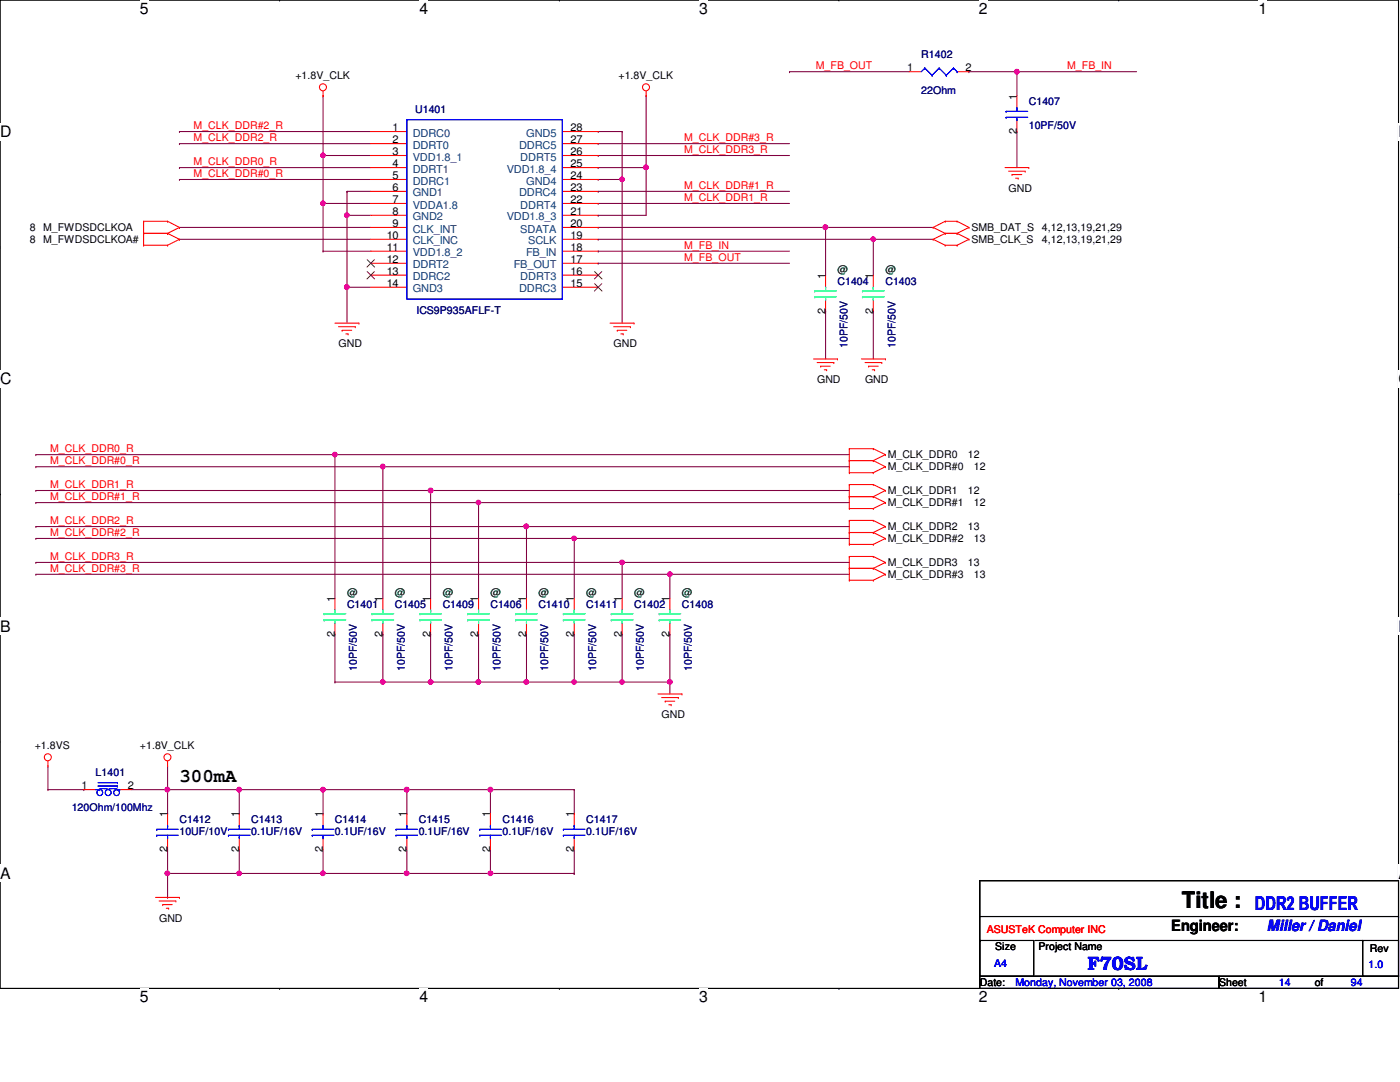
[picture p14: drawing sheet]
<svg xmlns="http://www.w3.org/2000/svg" width="279mm" height="216mm" viewBox="0 0 279 216" stroke-linecap="round" stroke-linejoin="round" font-family="sans-serif">
<defs><g id="words">
<text font-size="4.5" x="235.9" y="181.1">Title :</text>
<text font-size="3.8" x="35.8" y="156">300mA</text>
<g font-size="3.8" fill="#00f">
<text x="250.4" y="181.7">DDR2 BUFFER</text>
<text x="217" y="193.6">F70SL</text>
</g>
<g font-size="3.1">
<text x="27.9" y="2.8">5</text>
<text x="83.7" y="2.8">4</text>
<text x="139.5" y="2.8">3</text>
<text x="195.3" y="2.8">2</text>
<text x="251.2" y="2.8">1</text>
<text x="0" y="27.4">D</text>
<text x="279.1" y="27.4">D</text>
<text x="0" y="76.7">C</text>
<text x="279.1" y="76.7">C</text>
<text x="0" y="126">B</text>
<text x="279.1" y="126">B</text>
<text x="0" y="175.3">A</text>
<text x="279.1" y="175.3">A</text>
<text x="233.8" y="185.8">Engineer:</text>
<text x="27.9" y="200">5</text>
<text x="83.7" y="200">4</text>
<text x="139.5" y="200">3</text>
<text x="195.3" y="200">2</text>
<text x="251.2" y="200">1</text>
</g>
<text font-size="3.1" fill="#00f" x="252.9" y="185.7">Miller / Daniel</text>
<g font-size="2.2">
<text x="181" y="14.3">1</text>
<text x="192.7" y="14.3">2</text>
<text x="202.9" y="19.9" transform="rotate(-90 202.9 19.9)">1</text>
<text x="78.4" y="26.2">1</text>
<text x="78.4" y="28.6">2</text>
<text x="113.9" y="28.6">27</text>
<text x="113.9" y="26.2">28</text>
<text x="202.9" y="26.8" transform="rotate(-90 202.9 26.8)">2</text>
<text x="78.4" y="31">3</text>
<text x="78.4" y="33.4">4</text>
<text x="78.4" y="35.8">5</text>
<text x="113.9" y="35.8">24</text>
<text x="113.9" y="33.4">25</text>
<text x="113.9" y="31">26</text>
<text x="78.4" y="38.1">6</text>
<text x="78.4" y="40.6">7</text>
<text x="113.9" y="40.6">22</text>
<text x="113.9" y="38.1">23</text>
<text x="77.2" y="47.7">10</text>
<text x="78.4" y="42.9">8</text>
<text x="78.4" y="45.3">9</text>
<text x="113.9" y="47.7">19</text>
<text x="113.9" y="45.3">20</text>
<text x="113.9" y="42.9">21</text>
<text x="77.2" y="50.1">11</text>
<text x="77.2" y="52.5">12</text>
<text x="113.9" y="52.5">17</text>
<text x="113.9" y="50.1">18</text>
<text x="77.2" y="54.9">13</text>
<text x="77.2" y="57.3">14</text>
<text x="113.9" y="57.3">15</text>
<text x="113.9" y="54.9">16</text>
<text x="164.7" y="55.7" transform="rotate(-90 164.7 55.7)">1</text>
<text x="174.2" y="55.7" transform="rotate(-90 174.2 55.7)">1</text>
<text x="164.7" y="62.6" transform="rotate(-90 164.7 62.6)">2</text>
<text x="174.2" y="62.6" transform="rotate(-90 174.2 62.6)">2</text>
<text x="66.8" y="120.1" transform="rotate(-90 66.8 120.1)">1</text>
<text x="76.4" y="120.1" transform="rotate(-90 76.4 120.1)">1</text>
<text x="85.9" y="120.1" transform="rotate(-90 85.9 120.1)">1</text>
<text x="95.5" y="120.1" transform="rotate(-90 95.5 120.1)">1</text>
<text x="105" y="120.1" transform="rotate(-90 105 120.1)">1</text>
<text x="114.6" y="120.1" transform="rotate(-90 114.6 120.1)">1</text>
<text x="124.1" y="120.1" transform="rotate(-90 124.1 120.1)">1</text>
<text x="133.6" y="120.1" transform="rotate(-90 133.6 120.1)">1</text>
<text x="66.8" y="127" transform="rotate(-90 66.8 127)">2</text>
<text x="76.4" y="127" transform="rotate(-90 76.4 127)">2</text>
<text x="85.9" y="127" transform="rotate(-90 85.9 127)">2</text>
<text x="95.5" y="127" transform="rotate(-90 95.5 127)">2</text>
<text x="105" y="127" transform="rotate(-90 105 127)">2</text>
<text x="114.6" y="127" transform="rotate(-90 114.6 127)">2</text>
<text x="124.1" y="127" transform="rotate(-90 124.1 127)">2</text>
<text x="133.6" y="127" transform="rotate(-90 133.6 127)">2</text>
<text x="16.3" y="157.5">1</text>
<text x="25.5" y="157.5">2</text>
<text x="33.4" y="163.1" transform="rotate(-90 33.4 163.1)">1</text>
<text x="47.7" y="163.1" transform="rotate(-90 47.7 163.1)">1</text>
<text x="64.4" y="163.1" transform="rotate(-90 64.4 163.1)">1</text>
<text x="81.2" y="163.1" transform="rotate(-90 81.2 163.1)">1</text>
<text x="97.8" y="163.1" transform="rotate(-90 97.8 163.1)">1</text>
<text x="114.6" y="163.1" transform="rotate(-90 114.6 163.1)">1</text>
<text x="33.4" y="170" transform="rotate(-90 33.4 170)">2</text>
<text x="47.7" y="170" transform="rotate(-90 47.7 170)">2</text>
<text x="64.4" y="170" transform="rotate(-90 64.4 170)">2</text>
<text x="81.2" y="170" transform="rotate(-90 81.2 170)">2</text>
<text x="97.8" y="170" transform="rotate(-90 97.8 170)">2</text>
<text x="114.6" y="170" transform="rotate(-90 114.6 170)">2</text>
</g>
<g font-size="2.2" fill="#004080">
<text x="82.4" y="27.3">DDRC0</text>
<text x="82.4" y="29.7">DDRT0</text>
<text x="103.6" y="29.7">DDRC5</text>
<text x="105" y="27.3">GND5</text>
<text x="82.4" y="32">VDD1.8_1</text>
<text x="82.4" y="34.5">DDRT1</text>
<text x="101.1" y="34.5">VDD1.8_4</text>
<text x="103.8" y="32">DDRT5</text>
<text x="82.4" y="36.8">DDRC1</text>
<text x="82.4" y="39.2">GND1</text>
<text x="82.4" y="41.6">VDDA1.8</text>
<text x="103.6" y="39.2">DDRC4</text>
<text x="103.8" y="41.6">DDRT4</text>
<text x="105" y="36.8">GND4</text>
<text x="82.4" y="44">GND2</text>
<text x="82.4" y="46.4">CLK_INT</text>
<text x="101.1" y="44">VDD1.8_3</text>
<text x="103.8" y="46.4">SDATA</text>
<text x="82.4" y="48.8">CLK_INC</text>
<text x="82.4" y="51.1">VDD1.8_2</text>
<text x="82.4" y="53.6">DDRT2</text>
<text x="102.5" y="53.6">FB_OUT</text>
<text x="105" y="51.1">FB_IN</text>
<text x="105.4" y="48.8">SCLK</text>
<text x="82.4" y="55.9">DDRC2</text>
<text x="82.4" y="58.3">GND3</text>
<text x="103.6" y="58.3">DDRC3</text>
<text x="103.8" y="55.9">DDRT3</text>
</g>
<g font-size="2.1" fill="#000080">
<text x="183.9" y="11.5">R1402</text>
<text x="82.8" y="22.5">U1401</text>
<text x="183.9" y="18.7">22Ohm</text>
<text x="205.3" y="21">C1407</text>
<text x="205.3" y="25.8">10PF/50V</text>
<text x="167.1" y="56.9">C1404</text>
<text x="176.7" y="56.9">C1403</text>
<text x="83.1" y="62.6">ICS9P935AFLF-T</text>
<text x="169.1" y="69.5" transform="rotate(-90 169.1 69.5)">10PF/50V</text>
<text x="178.7" y="69.5" transform="rotate(-90 178.7 69.5)">10PF/50V</text>
<text x="69.3" y="121.3">C1401</text>
<text x="78.8" y="121.3">C1405</text>
<text x="88.3" y="121.3">C1409</text>
<text x="97.9" y="121.3">C1406</text>
<text x="107.4" y="121.3">C1410</text>
<text x="117" y="121.3">C1411</text>
<text x="126.5" y="121.3">C1402</text>
<text x="136.1" y="121.3">C1408</text>
<text x="71.2" y="133.9" transform="rotate(-90 71.2 133.9)">10PF/50V</text>
<text x="80.8" y="133.9" transform="rotate(-90 80.8 133.9)">10PF/50V</text>
<text x="90.3" y="133.9" transform="rotate(-90 90.3 133.9)">10PF/50V</text>
<text x="99.9" y="133.9" transform="rotate(-90 99.9 133.9)">10PF/50V</text>
<text x="109.4" y="133.9" transform="rotate(-90 109.4 133.9)">10PF/50V</text>
<text x="119" y="133.9" transform="rotate(-90 119 133.9)">10PF/50V</text>
<text x="128.5" y="133.9" transform="rotate(-90 128.5 133.9)">10PF/50V</text>
<text x="138.1" y="133.9" transform="rotate(-90 138.1 133.9)">10PF/50V</text>
<text x="19.1" y="154.8">L1401</text>
<text x="14.3" y="161.9">120Ohm/100Mhz</text>
<text x="35.8" y="164.3">C1412</text>
<text x="35.8" y="166.7">10UF/10V</text>
<text x="50.1" y="164.3">C1413</text>
<text x="50.1" y="166.7">0.1UF/16V</text>
<text x="66.8" y="164.3">C1414</text>
<text x="66.8" y="166.7">0.1UF/16V</text>
<text x="83.6" y="164.3">C1415</text>
<text x="83.6" y="166.7">0.1UF/16V</text>
<text x="100.3" y="164.3">C1416</text>
<text x="100.3" y="166.7">0.1UF/16V</text>
<text x="117" y="164.3">C1417</text>
<text x="117" y="166.7">0.1UF/16V</text>
</g>
<g font-size="2.1">
<text x="59" y="15.8">+1.8V_CLK</text>
<text x="123.4" y="15.8">+1.8V_CLK</text>
<text x="201.3" y="38.2">GND</text>
<text x="6" y="46.1">8 M_FWDSDCLKOA</text>
<text x="193.9" y="46.1">SMB_DAT_S</text>
<text x="207.9" y="46.1">4,12,13,19,21,29</text>
<text x="6" y="48.5">8 M_FWDSDCLKOA#</text>
<text x="193.9" y="48.5">SMB_CLK_S</text>
<text x="207.9" y="48.5">4,12,13,19,21,29</text>
<text x="67.6" y="69.3">GND</text>
<text x="122.5" y="69.3">GND</text>
<text x="163.1" y="76.5">GND</text>
<text x="172.6" y="76.5">GND</text>
<text x="177.2" y="91.5">M_CLK_DDR0</text>
<text x="177.2" y="93.9">M_CLK_DDR#0</text>
<text x="193.2" y="91.5">12</text>
<text x="194.4" y="93.9">12</text>
<text x="177.2" y="98.6">M_CLK_DDR1</text>
<text x="177.2" y="101">M_CLK_DDR#1</text>
<text x="193.2" y="98.6">12</text>
<text x="194.4" y="101">12</text>
<text x="177.2" y="105.8">M_CLK_DDR2</text>
<text x="193.2" y="105.8">13</text>
<text x="177.2" y="108.2">M_CLK_DDR#2</text>
<text x="177.2" y="113">M_CLK_DDR3</text>
<text x="193.2" y="113">13</text>
<text x="194.4" y="108.2">13</text>
<text x="177.2" y="115.4">M_CLK_DDR#3</text>
<text x="194.4" y="115.4">13</text>
<text x="132" y="143.3">GND</text>
<text x="6.9" y="149.5">+1.8VS</text>
<text x="27.9" y="149.5">+1.8V_CLK</text>
<text x="31.7" y="183.9">GND</text>
<text x="198.6" y="189.6">Size</text>
<text x="207.3" y="189.6">Project Name</text>
<text x="273.4" y="189.9">Rev</text>
<text x="195.5" y="196.8">Date:</text>
<text x="243.3" y="196.8">Sheet</text>
<text x="262.4" y="196.8">of</text>
</g>
<g font-size="2.1" fill="#f00">
<text x="162.8" y="13.8">M_FB_OUT</text>
<text x="213" y="13.8">M_FB_IN</text>
<text x="38.7" y="25.8">M_CLK_DDR#2_R</text>
<text x="38.7" y="28.2">M_CLK_DDR2_R</text>
<text x="136.6" y="28.2">M_CLK_DDR#3_R</text>
<text x="38.7" y="33">M_CLK_DDR0_R</text>
<text x="38.7" y="35.3">M_CLK_DDR#0_R</text>
<text x="136.6" y="30.6">M_CLK_DDR3_R</text>
<text x="136.6" y="40.1">M_CLK_DDR1_R</text>
<text x="136.6" y="37.7">M_CLK_DDR#1_R</text>
<text x="136.6" y="49.7">M_FB_IN</text>
<text x="136.6" y="52.1">M_FB_OUT</text>
<text x="10" y="90.3">M_CLK_DDR0_R</text>
<text x="10" y="92.7">M_CLK_DDR#0_R</text>
<text x="10" y="99.8">M_CLK_DDR#1_R</text>
<text x="10" y="97.4">M_CLK_DDR1_R</text>
<text x="10" y="104.6">M_CLK_DDR2_R</text>
<text x="10" y="107">M_CLK_DDR#2_R</text>
<text x="10" y="111.8">M_CLK_DDR3_R</text>
<text x="10" y="114.1">M_CLK_DDR#3_R</text>
<text x="197" y="186.3">ASUSTeK Computer INC</text>
</g>
<g font-size="2.1" fill="#008000">
<text x="167.1" y="54.5">@</text>
<text x="176.7" y="54.5">@</text>
<text x="69.3" y="119">@</text>
<text x="78.8" y="119">@</text>
<text x="88.3" y="119">@</text>
<text x="97.9" y="119">@</text>
<text x="107.4" y="119">@</text>
<text x="117" y="119">@</text>
<text x="126.5" y="119">@</text>
<text x="136.1" y="119">@</text>
</g>
<g font-size="2.1" fill="#00f">
<text x="198.4" y="193">A4</text>
<text x="202.7" y="196.8">Monday, November 03, 2008</text>
<text x="255.2" y="196.8">14</text>
<text x="269.6" y="196.8">94</text>
<text x="273.1" y="193.2">1.0</text>
</g>
</g></defs>
<path d="M0 0h279.1v197.2h-279.1z" fill="none" stroke="#000" stroke-width=".21"/>
<g fill="#fff">
<path d="M27.9 0h1.7v3.5h-1.7z"/>
<path d="M27.9 197.2h1.7v3.5h-1.7z"/>
</g>
<path d="M55.8 0h.1M55.8 197.2h.1" fill="none" stroke="#000" stroke-width=".21"/>
<g fill="#fff">
<path d="M83.7 0h1.7v3.5h-1.7z"/>
<path d="M83.7 197.2h1.7v3.5h-1.7z"/>
</g>
<path d="M111.6 0h.1M111.6 197.2h.1" fill="none" stroke="#000" stroke-width=".21"/>
<g fill="#fff">
<path d="M139.5 0h1.8v3.5h-1.8z"/>
<path d="M139.5 197.2h1.8v3.5h-1.8z"/>
</g>
<path d="M167.4 0h.1M167.4 197.2h.1" fill="none" stroke="#000" stroke-width=".21"/>
<g fill="#fff">
<path d="M195.3 0h1.8v3.5h-1.8z"/>
<path d="M195.3 197.2h1.8v3.5h-1.8z"/>
</g>
<path d="M223.3 0h.1M223.3 197.2h.1" fill="none" stroke="#000" stroke-width=".21"/>
<g fill="#fff">
<path d="M251.2 0h1.7v3.5h-1.7z"/>
<path d="M251.2 197.2h1.7v3.5h-1.7z"/>
<path d="M0 24.6h2.2v3.5h-2.2z"/>
<path d="M279.1 24.6h.3v3.5h-.3z"/>
<path d="M0 73.9h2.2v3.5h-2.2z"/>
<path d="M279.1 73.9h.3v3.5h-.3z"/>
</g>
<path d="M0 49.3h.1M279.1 49.3h.1" fill="none" stroke="#000" stroke-width=".21"/>
<g fill="#fff">
<path d="M0 123.2h2.1v3.5h-2.1z"/>
<path d="M279.1 123.2h.3v3.5h-.3z"/>
</g>
<path d="M0 98.6h.1M279.1 98.6h.1" fill="none" stroke="#000" stroke-width=".21"/>
<path d="M0 98.6h.1M279.1 98.6h.1" fill="none" stroke="#000" stroke-width=".2"/>
<g fill="#fff">
<path d="M0 172.6h2.1v3.4h-2.1z"/>
<path d="M279.1 172.6h.3v3.4h-.3z"/>
</g>
<path d="M0 147.9h.1M279.1 147.9h.1" fill="none" stroke="#000" stroke-width=".21"/>
<path d="M66.8 90.7h.1M66.8 90.7h102.7" fill="none" stroke="#800040" stroke-width=".21"/>
<circle cx="66.8" cy="90.7" r=".45" fill="#f0f"/>
<circle cx="66.8" cy="90.7" r=".45" fill="none" stroke="#f0f" stroke-width=".21"/>
<path d="M76.4 93.1h.1M76.4 93.1h93.1" fill="none" stroke="#800040" stroke-width=".21"/>
<circle cx="76.4" cy="93.1" r=".46" fill="#f0f"/>
<circle cx="76.4" cy="93.1" r=".46" fill="none" stroke="#f0f" stroke-width=".21"/>
<path d="M85.9 97.9h.1M85.9 97.9h83.6" fill="none" stroke="#800040" stroke-width=".21"/>
<circle cx="85.9" cy="97.9" r=".47" fill="#f0f"/>
<circle cx="85.9" cy="97.9" r=".47" fill="none" stroke="#f0f" stroke-width=".21"/>
<path d="M95.5 100.3h.1M95.5 100.3h74" fill="none" stroke="#800040" stroke-width=".21"/>
<circle cx="95.5" cy="100.3" r=".45" fill="#f0f"/>
<circle cx="95.5" cy="100.3" r=".45" fill="none" stroke="#f0f" stroke-width=".21"/>
<path d="M105.1 105.1h.1M105.1 105.1h64.4" fill="none" stroke="#800040" stroke-width=".21"/>
<circle cx="105" cy="105" r=".47" fill="#f0f"/>
<circle cx="105" cy="105" r=".47" fill="none" stroke="#f0f" stroke-width=".21"/>
<path d="M114.6 107.4h.1M114.6 107.4h54.9" fill="none" stroke="#800040" stroke-width=".21"/>
<circle cx="114.6" cy="107.4" r=".45" fill="#f0f"/>
<circle cx="114.6" cy="107.4" r=".45" fill="none" stroke="#f0f" stroke-width=".21"/>
<path d="M85.9 126.5h.1M85.9 126.5v9.6M124.2 126.5h.1M124.2 136.1h.1M124.2 126.5v9.6M124.2 136.1h9.5M133.7 136.1h.1M133.7 136.1v2.4" fill="none" stroke="#800040" stroke-width=".21"/>
<circle cx="133.7" cy="136.1" r=".46" fill="#f0f"/>
<circle cx="133.7" cy="136.1" r=".46" fill="none" stroke="#f0f" stroke-width=".21"/>
<circle cx="124.1" cy="136.1" r=".45" fill="#f0f"/>
<circle cx="124.1" cy="136.1" r=".45" fill="none" stroke="#f0f" stroke-width=".21"/>
<path d="M105.1 126.5h.1M105.1 136.1h.1M105.1 126.5v9.6M114.6 126.5h.1M114.6 126.5v9.6h-9.5" fill="none" stroke="#800040" stroke-width=".21"/>
<circle cx="105" cy="136.1" r=".46" fill="#f0f"/>
<circle cx="105" cy="136.1" r=".46" fill="none" stroke="#f0f" stroke-width=".21"/>
<path d="M95.5 126.5h.1M95.5 136.1h.1M95.5 126.5v9.6M95.5 136.1h9.6" fill="none" stroke="#800040" stroke-width=".21"/>
<circle cx="95.5" cy="136.1" r=".45" fill="#f0f"/>
<circle cx="95.5" cy="136.1" r=".45" fill="none" stroke="#f0f" stroke-width=".21"/>
<path d="M124.2 112.2h.1M124.2 112.2h45.3" fill="none" stroke="#800040" stroke-width=".21"/>
<circle cx="124.1" cy="112.2" r=".45" fill="#f0f"/>
<circle cx="124.1" cy="112.2" r=".45" fill="none" stroke="#f0f" stroke-width=".21"/>
<path d="M133.7 114.6h.1M133.7 114.6h35.8" fill="none" stroke="#800040" stroke-width=".21"/>
<circle cx="133.7" cy="114.6" r=".46" fill="#f0f"/>
<circle cx="133.7" cy="114.6" r=".46" fill="none" stroke="#f0f" stroke-width=".21"/>
<path d="M66.8 126.5h.1M66.8 126.5v9.6M85.9 136.1h.1M85.9 136.1h9.6" fill="none" stroke="#800040" stroke-width=".21"/>
<circle cx="95.5" cy="136.1" r=".45" fill="#f0f"/>
<circle cx="95.5" cy="136.1" r=".45" fill="none" stroke="#f0f" stroke-width=".21"/>
<circle cx="85.9" cy="136.1" r=".46" fill="#f0f"/>
<circle cx="85.9" cy="136.1" r=".46" fill="none" stroke="#f0f" stroke-width=".21"/>
<path d="M76.4 126.5h.1M76.4 126.5v9.6" fill="none" stroke="#800040" stroke-width=".21"/>
<circle cx="76.4" cy="136.1" r=".45" fill="#f0f"/>
<circle cx="76.4" cy="136.1" r=".45" fill="none" stroke="#f0f" stroke-width=".21"/>
<g fill="none" stroke="#800040" stroke-width=".21">
<path d="M66.8 90.7h.1M66.8 90.7v28.7M76.4 93.1h.1M76.4 93.1v26.3M85.9 97.9h.1M85.9 97.9v21.5M7.2 112.2h.1M7.2 112.2h117M95.5 100.3h.1M95.5 100.3v19.1M105.1 105.1h.1M105.1 105.1v14.3"/>
<path d="M114.6 107.4h.1M114.6 107.4v12M124.2 112.2h.1M124.2 112.2v7.2M133.7 114.6h.1M133.7 114.6v4.8M114.6 136.1h.1M114.6 136.1h9.6"/>
</g>
<circle cx="114.6" cy="136.1" r=".45" fill="#f0f"/>
<circle cx="114.6" cy="136.1" r=".45" fill="none" stroke="#f0f" stroke-width=".21"/>
<g fill="none" stroke="#800040" stroke-width=".21">
<path d="M64.5 19.1h.1M64.5 19.1v11.9M128.9 19.1h.1M128.9 19.1v14.3M193.4 14.3h.1M193.4 14.3h9.5M124.2 26.2h.1M124.2 26.2v9.6M69.3 43h.1M69.3 43v14.3M7.2 90.7h.1M7.2 93.1h.1"/>
<path d="M7.2 97.9h.1M7.2 90.7h59.6M7.2 93.1h69.2M7.2 97.9h78.7M7.2 105.1h.1M7.2 100.3h.1M7.2 114.6h.1M7.2 107.4h.1M7.2 105.1h97.9M7.2 100.3h88.3M7.2 114.6h126.5M7.2 107.4h107.4"/>
<path d="M66.8 136.1h.1M66.8 136.1h19.1M76.4 136.1h.1M133.7 126.5h.1M133.7 126.5v9.6"/>
</g>
<circle cx="69.2" cy="42.9" r=".46" fill="#f0f"/>
<circle cx="69.2" cy="42.9" r=".46" fill="none" stroke="#f0f" stroke-width=".21"/>
<path d="M174.3 47.8h.1M174.3 47.8h11.9" fill="none" stroke="#800040" stroke-width=".21"/>
<circle cx="174.3" cy="47.7" r=".45" fill="#f0f"/>
<circle cx="174.3" cy="47.7" r=".45" fill="none" stroke="#f0f" stroke-width=".21"/>
<path d="M164.8 45.4h.1M164.8 45.4h21.4" fill="none" stroke="#800040" stroke-width=".21"/>
<circle cx="164.7" cy="45.3" r=".47" fill="#f0f"/>
<circle cx="164.7" cy="45.3" r=".47" fill="none" stroke="#f0f" stroke-width=".21"/>
<path d="M202.9 14.3h.1M202.9 14.3h23.9" fill="none" stroke="#800040" stroke-width=".21"/>
<circle cx="202.9" cy="14.3" r=".46" fill="#f0f"/>
<circle cx="202.9" cy="14.3" r=".46" fill="none" stroke="#f0f" stroke-width=".21"/>
<path d="M157.6 14.3h.1M157.6 14.3h23.8M202.9 14.3h.1M202.9 14.3v4.8M64.5 31h.1M64.5 31v9.6M202.9 26.2h.1M202.9 26.2v7.2" fill="none" stroke="#800040" stroke-width=".21"/>
<circle cx="64.4" cy="31" r=".45" fill="#f0f"/>
<circle cx="64.4" cy="31" r=".45" fill="none" stroke="#f0f" stroke-width=".21"/>
<path d="M128.9 33.4h.1M128.9 33.4v9.6" fill="none" stroke="#800040" stroke-width=".21"/>
<circle cx="128.9" cy="33.4" r=".47" fill="#f0f"/>
<circle cx="128.9" cy="33.4" r=".47" fill="none" stroke="#f0f" stroke-width=".21"/>
<g fill="none" stroke="#800040" stroke-width=".21">
<path d="M35.8 26.2h.1M35.8 28.7h.1M35.8 33.4h.1M35.8 35.8h.1M35.8 26.2h38.2M35.8 28.7h38.2M35.8 33.4h38.2M35.8 35.8h38.2M119.4 28.7h.1M119.4 31h.1M119.4 38.2h.1M119.4 28.7h38.2"/>
<path d="M119.4 31h38.2M119.4 38.2h38.2M35.8 45.4h.1M35.8 47.8h.1M35.8 45.4h38.2M35.8 47.8h38.2M64.5 40.6h.1M64.5 40.6h9.5M119.4 50.1h.1M119.4 52.5h.1M119.4 40.6h.1M119.4 50.1h38.2"/>
<path d="M119.4 52.5h38.2M119.4 40.6h38.2"/>
</g>
<circle cx="64.4" cy="40.6" r=".45" fill="#f0f"/>
<circle cx="64.4" cy="40.6" r=".45" fill="none" stroke="#f0f" stroke-width=".21"/>
<path d="M64.5 31h.1M64.5 31h9.5M69.3 38.2h.1M69.3 38.2h4.7M69.3 38.2v4.8M64.5 40.6h.1M64.5 40.6v9.5M69.3 43h.1M69.3 57.3h.1M69.3 57.3v7.2M69.3 43h4.7" fill="none" stroke="#800040" stroke-width=".21"/>
<circle cx="69.2" cy="57.3" r=".47" fill="#f0f"/>
<circle cx="69.2" cy="57.3" r=".47" fill="none" stroke="#f0f" stroke-width=".21"/>
<path d="M119.4 26.2h.1M119.4 26.2h4.8M124.2 35.8h.1M124.2 35.8v28.7M64.5 50.1h.1M64.5 50.1h9.5M69.3 57.3h.1M69.3 57.3h4.7" fill="none" stroke="#800040" stroke-width=".21"/>
<circle cx="124.1" cy="35.8" r=".45" fill="#f0f"/>
<circle cx="124.1" cy="35.8" r=".45" fill="none" stroke="#f0f" stroke-width=".21"/>
<path d="M119.4 33.4h.1M119.4 35.8h.1M119.4 33.4h9.5M119.4 35.8h4.8M119.4 43h.1M119.4 43h9.5M26.2 157.6h7.2M33.4 157.6h.1" fill="none" stroke="#800040" stroke-width=".21"/>
<circle cx="33.4" cy="157.6" r=".47" fill="#f0f"/>
<circle cx="33.4" cy="157.6" r=".47" fill="none" stroke="#f0f" stroke-width=".21"/>
<path d="M81.2 157.6h33.4M97.9 157.6h.1M97.9 157.6v4.7M114.6 157.6h.1M114.6 157.6v4.7M97.9 162.3h.1M114.6 162.3h.1" fill="none" stroke="#800040" stroke-width=".21"/>
<circle cx="97.9" cy="157.6" r=".47" fill="#f0f"/>
<circle cx="97.9" cy="157.6" r=".47" fill="none" stroke="#f0f" stroke-width=".21"/>
<path d="M64.5 157.6h16.7M81.2 157.6h.1M81.2 157.6v4.7M81.2 162.3h.1" fill="none" stroke="#800040" stroke-width=".21"/>
<circle cx="81.1" cy="157.6" r=".47" fill="#f0f"/>
<circle cx="81.1" cy="157.6" r=".47" fill="none" stroke="#f0f" stroke-width=".21"/>
<path d="M64.5 157.6h.1M64.5 157.6v4.7M64.5 157.6h-16.7v4.7M47.8 162.3h.1M64.5 162.3h.1" fill="none" stroke="#800040" stroke-width=".21"/>
<circle cx="64.4" cy="157.6" r=".46" fill="#f0f"/>
<circle cx="64.4" cy="157.6" r=".46" fill="none" stroke="#f0f" stroke-width=".21"/>
<path d="M47.8 157.6h.1M47.8 157.6h-14.4v4.7M33.4 162.3h.1" fill="none" stroke="#800040" stroke-width=".21"/>
<circle cx="47.7" cy="157.6" r=".46" fill="#f0f"/>
<circle cx="47.7" cy="157.6" r=".46" fill="none" stroke="#f0f" stroke-width=".21"/>
<path d="M33.4 174.3h.1M33.4 169.5v4.8M33.4 174.3h14.4M47.8 174.3h.1" fill="none" stroke="#800040" stroke-width=".21"/>
<circle cx="33.4" cy="174.3" r=".46" fill="#f0f"/>
<circle cx="33.4" cy="174.3" r=".46" fill="none" stroke="#f0f" stroke-width=".21"/>
<circle cx="47.7" cy="174.3" r=".45" fill="#f0f"/>
<circle cx="47.7" cy="174.3" r=".45" fill="none" stroke="#f0f" stroke-width=".21"/>
<path d="M81.2 174.3h33.4M97.9 174.3h.1M97.9 169.5v4.8M114.6 174.3h.1M114.6 169.5v4.8" fill="none" stroke="#800040" stroke-width=".21"/>
<circle cx="97.9" cy="174.3" r=".46" fill="#f0f"/>
<circle cx="97.9" cy="174.3" r=".46" fill="none" stroke="#f0f" stroke-width=".21"/>
<path d="M64.5 174.3h.1M64.5 169.5v4.8M64.5 174.3h16.7M81.2 174.3h.1M81.2 169.5v4.8" fill="none" stroke="#800040" stroke-width=".21"/>
<circle cx="81.2" cy="174.3" r=".46" fill="#f0f"/>
<circle cx="81.2" cy="174.3" r=".46" fill="none" stroke="#f0f" stroke-width=".21"/>
<path d="M47.8 174.3h16.7M64.5 174.3h.1" fill="none" stroke="#800040" stroke-width=".21"/>
<circle cx="64.4" cy="174.3" r=".45" fill="#f0f"/>
<circle cx="64.4" cy="174.3" r=".45" fill="none" stroke="#f0f" stroke-width=".21"/>
<g fill="none" stroke="#800040" stroke-width=".21">
<path d="M119.4 47.8h.1M119.4 45.4h.1M119.4 47.8h54.9M119.4 45.4h45.4M164.8 45.4h.1M164.8 45.4v9.5M174.3 47.8h.1M174.3 47.8v7.1M164.8 62.1h.1M164.8 62.1v9.5M174.3 62.1h.1M174.3 62.1v9.5"/>
<path d="M9.6 157.6h.1M9.6 157.6h7.1M9.6 152.8v4.8M16.7 157.6h.1M33.4 157.6h.1M33.4 152.8v4.8M33.4 179.1h.1M33.4 174.3v4.8M47.8 174.3h.1M47.8 169.5v4.8"/>
</g>
<g fill="none" stroke="#f00" stroke-width=".21">
<path d="M64.5 19.1h.1M64.5 18.2v.9M128.9 19.1h.1M128.9 18.2v.9M181.4 14.3h2.5M191 14.3h2.4M202.9 19.1v2.4M74 33.4h7.2M74 26.2h7.2M74 28.7h7.2M74 31h7.2M74 35.8h7.2"/>
<path d="M74 38.2h7.2M112.2 33.4h7.2M112.2 26.2h7.2M112.2 28.7h7.2M112.2 31h7.2M112.2 35.8h7.2M112.2 38.2h7.2M200.6 33.4h4.7M201.3 34.2h3.3M202 34.8h.1M202 34.8h1.9M202.7 35.6h.5"/>
<path d="M202.9 23.9v2.3M203.2 35.6h.1M204.6 34.2h.1M205.3 33.4h.1M28.7 46.6h.1M28.7 44.2h.1M28.7 48.9h.1M28.7 44.2h4.7M28.7 46.6h4.7M28.7 44.2v4.7M28.7 48.9h4.7M33.4 44.2h.1"/>
<path d="M33.4 46.6h.1M33.4 48.9h.1M33.4 44.2l2.4 1.2M33.4 46.6l2.4 1.2M35.8 45.4h.1M35.8 47.8h.1M35.8 45.4l-2.4 1.2M35.8 47.8l-2.4 1.1M74 40.6h7.2M74 43h7.2M74 45.4h7.2M74 47.8h7.2"/>
<path d="M74 50.1h7.2M74 52.5h7.2M74 54.9h7.2M74 57.3h7.2M112.2 40.6h7.2M112.2 43h7.2M112.2 45.4h7.2M112.2 47.8h7.2M112.2 50.1h7.2M112.2 52.5h7.2M112.2 54.9h7.2M112.2 57.3h7.2"/>
<path d="M164.8 54.9v2.4M164.8 59.7v2.4M174.3 54.9v2.4M174.3 59.7v2.4M186.2 45.4h.1M186.2 47.8h.1M186.2 45.4l2.4 1.2M186.2 47.8l2.4 1.1M188.6 44.2h.1M188.6 46.6h.1M188.6 48.9h.1M188.6 44.2h2.4"/>
<path d="M188.6 46.6h2.4M188.6 48.9h2.4M188.6 44.2l-2.4 1.2M188.6 46.6l-2.4 1.2M191 44.2h.1M191 46.6h.1M191 48.9h.1M191 44.2l2.4 1.2M191 46.6l2.4 1.2M193.4 45.4h.1M193.4 47.8h.1M193.4 45.4l-2.4 1.2"/>
<path d="M193.4 47.8l-2.4 1.1M66.8 64.5h4.8M67.6 65.2h3.3M68.3 65.9h.1M68.3 65.9h1.9M69 66.6h.5M69.5 66.6h.1M70.9 65.2h.1M71.6 64.5h.1M121.8 64.5h4.7M122.5 65.2h3.3M123.2 65.9h.1"/>
<path d="M123.2 65.9h1.9M123.9 66.6h.5M124.4 66.6h.1M125.8 65.2h.1M126.5 64.5h.1M162.3 71.6h4.8M163.1 72.3h3.3M163.8 73.1h.1M163.8 73.1h1.9M164.5 73.8h.5M165 73.8h.1M166.4 72.3h.1"/>
<path d="M167.1 71.6h.1M171.9 71.6h4.8M172.6 72.3h3.4M173.4 73.1h.1M173.4 73.1h1.9M174.1 73.8h.4M174.5 73.8h.1M176 72.3h.1M176.7 71.6h.1M169.5 89.5h.1M169.5 91.9h.1M169.5 94.3h.1"/>
<path d="M169.5 96.7h.1M169.5 99.1h.1M169.5 89.5h4.8M169.5 89.5v4.8M169.5 96.7v4.8M169.5 91.9h4.8M169.5 94.3h4.8M169.5 96.7h4.8M169.5 99.1h4.8M174.3 89.5h.1M174.3 91.9h.1M174.3 94.3h.1"/>
<path d="M174.3 96.7h.1M174.3 99.1h.1M174.3 89.5l2.4 1.2M174.3 91.9l2.4 1.2M174.3 96.7l2.4 1.2M174.3 99.1l2.4 1.2M176.7 90.7h.1M176.7 93.1h.1M176.7 97.9h.1M176.7 90.7l-2.4 1.2M176.7 93.1l-2.4 1.2M176.7 97.9l-2.4 1.2"/>
<path d="M66.8 119.4v2.4M76.4 119.4v2.4M85.9 119.4v2.4M95.5 119.4v2.4M105.1 119.4v2.4M114.6 119.4v2.4M124.2 119.4v2.4M133.7 119.4v2.4M169.5 101.5h.1M169.5 103.8h.1M169.5 106.3h.1M169.5 108.6h.1"/>
<path d="M169.5 113.4h.1M169.5 115.8h.1M169.5 111h.1M169.5 103.8v4.8M169.5 111v4.8M169.5 101.5h4.8M169.5 103.8h4.8M169.5 106.3h4.8M169.5 108.6h4.8M169.5 113.4h4.8M169.5 115.8h4.8M169.5 111h4.8"/>
<path d="M174.3 101.5h.1M174.3 103.8h.1M174.3 106.3h.1M174.3 108.6h.1M174.3 113.4h.1M174.3 115.8h.1M174.3 111h.1M174.3 103.8l2.4 1.3M174.3 106.3l2.4 1.1M174.3 113.4l2.4 1.2M174.3 111l2.4 1.2M176.7 100.3h.1"/>
<path d="M176.7 105.1h.1M176.7 107.4h.1M176.7 114.6h.1M176.7 112.2h.1M176.7 100.3l-2.4 1.2M176.7 105.1l-2.4 1.2M176.7 107.4l-2.4 1.2M176.7 114.6l-2.4 1.2M176.7 112.2l-2.4 1.2M66.8 124.2v2.3M76.4 124.2v2.3M85.9 124.2v2.3"/>
<path d="M95.5 124.2v2.3M105.1 124.2v2.3M114.6 124.2v2.3M124.2 124.2v2.3M131.3 138.5h4.8M132 139.2h3.4M132.8 139.9h.1M132.8 139.9h1.9M133.7 124.2v2.3M135.4 139.2h.1M136.1 138.5h.1M9.6 152.8h.1"/>
<path d="M9.6 151.8v1M16.7 157.6h2.4M23.9 157.6h2.3M33.4 152.8h.1M33.4 151.8v1M133.5 140.6h.4M133.9 140.6h.1M31 179.1h4.8M31.7 179.8h3.4M33.4 162.3v2.5M33.4 167.1v2.4M35.1 179.8h.1"/>
<path d="M35.8 179.1h.1M47.8 162.3v2.5M47.8 167.1v2.4M64.5 162.3v2.5M64.5 167.1v2.4M81.2 162.3v2.5M81.2 167.1v2.4M97.9 162.3v2.5M97.9 167.1v2.4M114.6 162.3v2.5M114.6 167.1v2.4M32.5 180.5h.1"/>
<path d="M32.5 180.5h1.9M33.2 181.2h.5M33.7 181.2h.1"/>
<circle cx="64.5" cy="17.4" r=".7"/>
<circle cx="128.9" cy="17.4" r=".7"/>
<circle cx="9.5" cy="151.1" r=".7"/>
<circle cx="33.4" cy="151.1" r=".7"/>
</g>
<path d="M195.5 175.7h83.6v19.1h-83.6zM195.5 187.7h10.8v7.1h-10.8zM195.5 194.8h47.8v2.4h-47.8zM195.5 182.9h83.6M206.5 187.7h65.4M243.3 194.8h35.8v2.4h-35.8zM271.9 187.7h7.2v7.1h-7.2zM271.9 187.7h.1M279.1 182.9h.1" fill="none" stroke="#000" stroke-width=".21"/>
<g fill="none" stroke="#00f" stroke-width=".21">
<path d="M184.6 13.6h.1M184.6 13.6l1.4 1.4M184.6 13.6l-.7 .7M186 15h.1M187.4 13.6h.1M187.4 13.6l1.4 1.4M187.4 13.6l-1.4 1.4M188.8 15h.1M190.3 13.6h.1M190.3 13.6l.7 .7M190.3 13.6l-1.5 1.4M191 14.3h.1"/>
<path d="M81.2 23.9h31v35.8h-31zM200.8 22.2h.1M200.8 23.4h.1M200.8 22.2h4.3M200.8 23.4h4.3M202.9 21.5h.1M202.9 23.9h.1M202.9 21.5v.7M202.9 23.4v.5M19.1 157.6h.7M19.6 156.8h3.8M19.6 156.2h3.8"/>
<path d="M19.8 157.5l.8-.1 .9 .1M19.8 157.6h.1M21.7 157.5l.8-.1 .9 .1M23.2 157.6h.7M23.4 156.8h.1M23.4 156.2h.1M23.9 157.6h.1M31.3 165.5h.1M31.3 166.7h.1M31.3 165.5h4.3M31.3 166.7h4.3M33.4 164.8h.1"/>
<path d="M33.4 167.1h.1M33.4 164.8v.7M33.4 166.7v.4M45.6 165.5h.1M45.6 166.7h.1M45.6 165.5h4.3M45.6 166.7h4.3M47.8 164.8h.1M47.8 167.1h.1M47.8 164.8v.7M47.8 166.7v.4M62.3 165.5h.1"/>
<path d="M62.3 166.7h.1M62.3 165.5h4.3M62.3 166.7h4.3M64.5 164.8h.1M64.5 167.1h.1M64.5 164.8v.7M64.5 166.7v.4M79 165.5h.1M79 166.7h.1M79 165.5h4.3M79 166.7h4.3M81.2 164.8h.1"/>
<path d="M81.2 167.1h.1M81.2 164.8v.7M81.2 166.7v.4M95.8 165.5h.1M95.8 166.7h.1M95.8 165.5h4.2M95.8 166.7h4.2M97.9 164.8h.1M97.9 167.1h.1M97.9 164.8v.7M97.9 166.7v.4M112.4 165.5h.1"/>
<path d="M112.4 166.7h.1M112.4 165.5h4.4M112.4 166.7h4.4M114.6 164.8h.1M114.6 167.1h.1M114.6 164.8v.7M114.6 166.7v.4"/>
<circle cx="19.9" cy="158.1" r=".59"/>
<circle cx="21.6" cy="158.2" r=".59"/>
<circle cx="23.2" cy="158.1" r=".59"/>
</g>
<g fill="none" stroke="#00ff80" stroke-width=".21">
<path d="M162.6 58h.1M162.6 59.2h.1M162.6 58h4.3M162.6 59.2h4.3M164.8 57.3h.1M164.8 59.7h.1M164.8 57.3v.7M164.8 59.2v.5M172.1 58h.1M172.1 59.2h.1M172.1 58h4.3M172.1 59.2h4.3"/>
<path d="M174.3 57.3h.1M174.3 59.7h.1M174.3 57.3v.7M174.3 59.2v.5M64.7 122.5h.1M64.7 123.7h.1M64.7 122.5h4.3M64.7 123.7h4.3M66.8 121.8h.1M66.8 124.2h.1M66.8 121.8v.7M66.8 123.7v.5"/>
<path d="M74.3 122.5h.1M74.3 123.7h.1M74.3 122.5h4.3M74.3 123.7h4.3M76.4 121.8h.1M76.4 124.2h.1M76.4 121.8v.7M76.4 123.7v.5M83.8 122.5h.1M83.8 123.7h.1M83.8 122.5h4.3M83.8 123.7h4.3"/>
<path d="M85.9 121.8h.1M85.9 124.2h.1M85.9 121.8v.7M85.9 123.7v.5M93.3 122.5h.1M93.3 123.7h.1M93.3 122.5h4.4M93.3 123.7h4.4M95.5 121.8h.1M95.5 124.2h.1M95.5 121.8v.7M95.5 123.7v.5"/>
<path d="M102.9 122.5h.1M102.9 123.7h.1M102.9 122.5h4.3M102.9 123.7h4.3M105.1 121.8h.1M105.1 124.2h.1M105.1 121.8v.7M105.1 123.7v.5M112.4 122.5h.1M112.4 123.7h.1M112.4 122.5h4.4M112.4 123.7h4.4"/>
<path d="M114.6 121.8h.1M114.6 124.2h.1M114.6 121.8v.7M114.6 123.7v.5M122 122.5h.1M122 123.7h.1M122 122.5h4.3M122 123.7h4.3M124.2 121.8h.1M124.2 124.2h.1M124.2 121.8v.7M124.2 123.7v.5"/>
<path d="M131.6 122.5h.1M131.6 123.7h.1M131.6 122.5h4.2M131.6 123.7h4.2M133.7 121.8h.1M133.7 124.2h.1M133.7 121.8v.7M133.7 123.7v.5"/>
</g>
<path d="M73.3 51.8l1.5 1.5M73.3 54.2l1.5 1.5M74.7 51.8l-1.5 1.5M74.7 54.2l-1.5 1.5M118.7 56.6l1.4 1.5M118.7 54.2l1.4 1.5M120.1 56.6l-1.5 1.5M120.1 54.2l-1.5 1.5" fill="none" stroke="#804000" stroke-width=".2"/>
<circle cx="66.8" cy="90.7" r=".45" fill="#f0f"/>
<circle cx="66.8" cy="90.7" r=".45" fill="none" stroke="#f0f" stroke-width=".21"/>
<circle cx="76.4" cy="93.1" r=".46" fill="#f0f"/>
<circle cx="76.4" cy="93.1" r=".46" fill="none" stroke="#f0f" stroke-width=".21"/>
<circle cx="85.9" cy="97.9" r=".47" fill="#f0f"/>
<circle cx="85.9" cy="97.9" r=".47" fill="none" stroke="#f0f" stroke-width=".21"/>
<circle cx="95.5" cy="100.3" r=".45" fill="#f0f"/>
<circle cx="95.5" cy="100.3" r=".45" fill="none" stroke="#f0f" stroke-width=".21"/>
<circle cx="105" cy="105" r=".47" fill="#f0f"/>
<circle cx="105" cy="105" r=".47" fill="none" stroke="#f0f" stroke-width=".21"/>
<circle cx="114.6" cy="107.4" r=".45" fill="#f0f"/>
<circle cx="114.6" cy="107.4" r=".45" fill="none" stroke="#f0f" stroke-width=".21"/>
<circle cx="133.7" cy="136.1" r=".46" fill="#f0f"/>
<circle cx="133.7" cy="136.1" r=".46" fill="none" stroke="#f0f" stroke-width=".21"/>
<circle cx="124.1" cy="136.1" r=".45" fill="#f0f"/>
<circle cx="124.1" cy="136.1" r=".45" fill="none" stroke="#f0f" stroke-width=".21"/>
<circle cx="105" cy="136.1" r=".46" fill="#f0f"/>
<circle cx="105" cy="136.1" r=".46" fill="none" stroke="#f0f" stroke-width=".21"/>
<circle cx="95.5" cy="136.1" r=".45" fill="#f0f"/>
<circle cx="95.5" cy="136.1" r=".45" fill="none" stroke="#f0f" stroke-width=".21"/>
<circle cx="124.1" cy="112.2" r=".45" fill="#f0f"/>
<circle cx="124.1" cy="112.2" r=".45" fill="none" stroke="#f0f" stroke-width=".21"/>
<circle cx="133.7" cy="114.6" r=".46" fill="#f0f"/>
<circle cx="133.7" cy="114.6" r=".46" fill="none" stroke="#f0f" stroke-width=".21"/>
<circle cx="95.5" cy="136.1" r=".45" fill="#f0f"/>
<circle cx="95.5" cy="136.1" r=".45" fill="none" stroke="#f0f" stroke-width=".21"/>
<circle cx="85.9" cy="136.1" r=".46" fill="#f0f"/>
<circle cx="85.9" cy="136.1" r=".46" fill="none" stroke="#f0f" stroke-width=".21"/>
<circle cx="76.4" cy="136.1" r=".45" fill="#f0f"/>
<circle cx="76.4" cy="136.1" r=".45" fill="none" stroke="#f0f" stroke-width=".21"/>
<circle cx="114.6" cy="136.1" r=".45" fill="#f0f"/>
<circle cx="114.6" cy="136.1" r=".45" fill="none" stroke="#f0f" stroke-width=".21"/>
<circle cx="69.2" cy="42.9" r=".46" fill="#f0f"/>
<circle cx="69.2" cy="42.9" r=".46" fill="none" stroke="#f0f" stroke-width=".21"/>
<circle cx="174.3" cy="47.7" r=".45" fill="#f0f"/>
<circle cx="174.3" cy="47.7" r=".45" fill="none" stroke="#f0f" stroke-width=".21"/>
<circle cx="164.7" cy="45.3" r=".47" fill="#f0f"/>
<circle cx="164.7" cy="45.3" r=".47" fill="none" stroke="#f0f" stroke-width=".21"/>
<circle cx="202.9" cy="14.3" r=".46" fill="#f0f"/>
<circle cx="202.9" cy="14.3" r=".46" fill="none" stroke="#f0f" stroke-width=".21"/>
<circle cx="64.4" cy="31" r=".45" fill="#f0f"/>
<circle cx="64.4" cy="31" r=".45" fill="none" stroke="#f0f" stroke-width=".21"/>
<circle cx="128.9" cy="33.4" r=".47" fill="#f0f"/>
<circle cx="128.9" cy="33.4" r=".47" fill="none" stroke="#f0f" stroke-width=".21"/>
<circle cx="64.4" cy="40.6" r=".45" fill="#f0f"/>
<circle cx="64.4" cy="40.6" r=".45" fill="none" stroke="#f0f" stroke-width=".21"/>
<circle cx="69.2" cy="57.3" r=".47" fill="#f0f"/>
<circle cx="69.2" cy="57.3" r=".47" fill="none" stroke="#f0f" stroke-width=".21"/>
<circle cx="124.1" cy="35.8" r=".45" fill="#f0f"/>
<circle cx="124.1" cy="35.8" r=".45" fill="none" stroke="#f0f" stroke-width=".21"/>
<circle cx="33.4" cy="157.6" r=".47" fill="#f0f"/>
<circle cx="33.4" cy="157.6" r=".47" fill="none" stroke="#f0f" stroke-width=".21"/>
<circle cx="97.9" cy="157.6" r=".47" fill="#f0f"/>
<circle cx="97.9" cy="157.6" r=".47" fill="none" stroke="#f0f" stroke-width=".21"/>
<circle cx="81.1" cy="157.6" r=".47" fill="#f0f"/>
<circle cx="81.1" cy="157.6" r=".47" fill="none" stroke="#f0f" stroke-width=".21"/>
<circle cx="64.4" cy="157.6" r=".46" fill="#f0f"/>
<circle cx="64.4" cy="157.6" r=".46" fill="none" stroke="#f0f" stroke-width=".21"/>
<circle cx="47.7" cy="157.6" r=".46" fill="#f0f"/>
<circle cx="47.7" cy="157.6" r=".46" fill="none" stroke="#f0f" stroke-width=".21"/>
<circle cx="33.4" cy="174.3" r=".46" fill="#f0f"/>
<circle cx="33.4" cy="174.3" r=".46" fill="none" stroke="#f0f" stroke-width=".21"/>
<circle cx="47.7" cy="174.3" r=".45" fill="#f0f"/>
<circle cx="47.7" cy="174.3" r=".45" fill="none" stroke="#f0f" stroke-width=".21"/>
<circle cx="97.9" cy="174.3" r=".46" fill="#f0f"/>
<circle cx="97.9" cy="174.3" r=".46" fill="none" stroke="#f0f" stroke-width=".21"/>
<circle cx="81.2" cy="174.3" r=".46" fill="#f0f"/>
<circle cx="81.2" cy="174.3" r=".46" fill="none" stroke="#f0f" stroke-width=".21"/>
<circle cx="64.4" cy="174.3" r=".45" fill="#f0f"/>
<circle cx="64.4" cy="174.3" r=".45" fill="none" stroke="#f0f" stroke-width=".21"/>
<use href="#words"/>
</svg>
